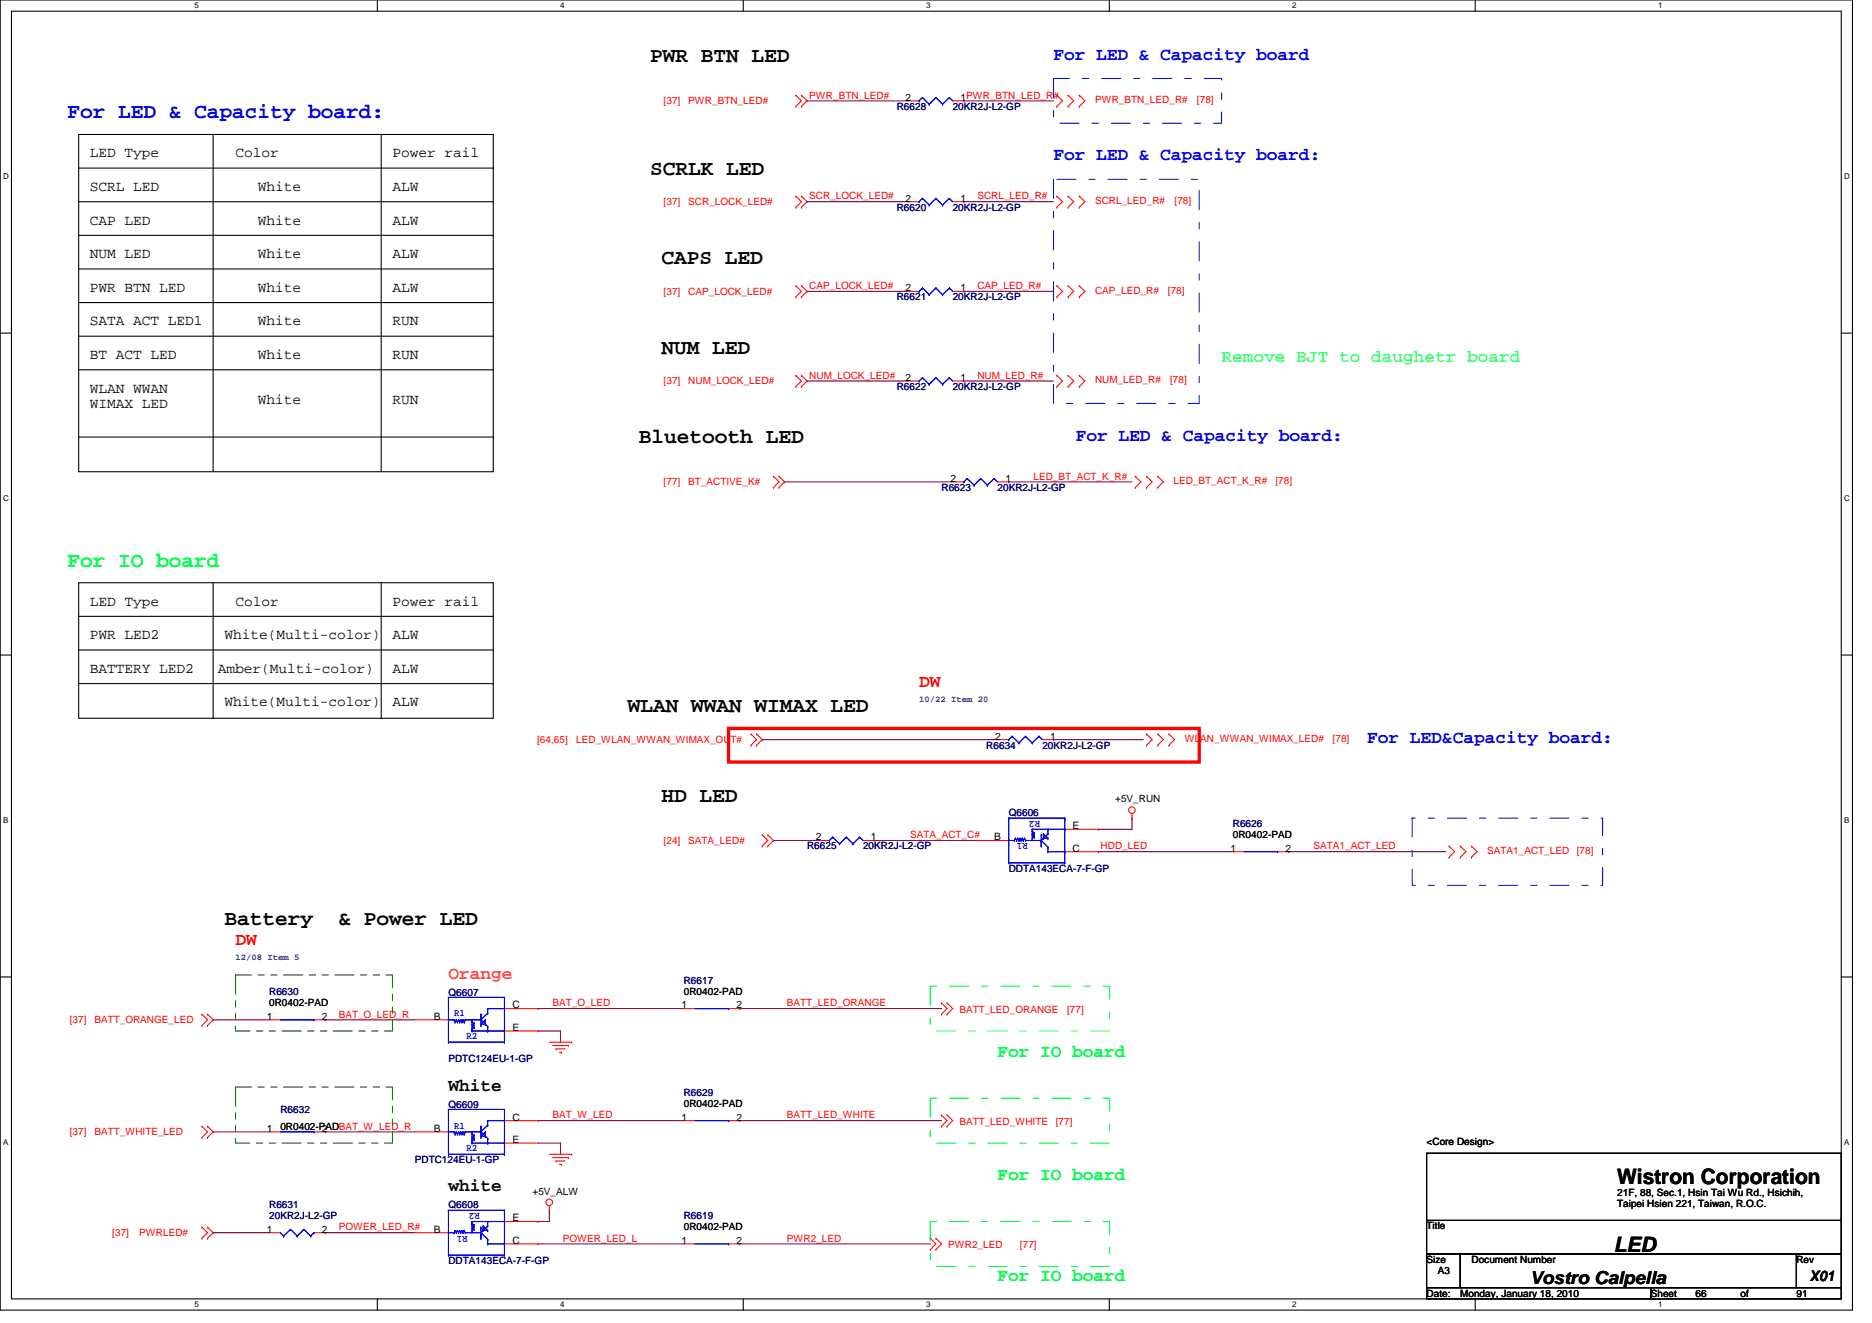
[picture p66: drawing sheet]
<svg xmlns="http://www.w3.org/2000/svg" width="297mm" height="210mm" viewBox="0 0 297 210" stroke-linecap="round" stroke-linejoin="round" font-family="sans-serif">
<defs><g id="words">
<g font-size="3.4">
<text x="103.2" y="9.9">PWR BTN LED</text>
<text x="103.2" y="27.7">SCRLK LED</text>
<text x="104.9" y="41.9">CAPS LED</text>
<text x="104.9" y="56.1">NUM LED</text>
<text x="101.4" y="70.4">Bluetooth LED</text>
<text x="99.6" y="113">WLAN WWAN WIMAX LED</text>
<text x="104.9" y="127.3">HD LED</text>
<text x="35.6" y="146.8">Battery</text>
<text x="53.7" y="146.8">&amp; Power LED</text>
<text x="256.6" y="187.9">Wistron Corporation</text>
<text x="256.1" y="198.7">LED</text>
</g>
<text font-size="3.4" fill="#00f" x="10.7" y="18.8">For LED &amp; Capacity board:</text>
<text font-size="3.4" fill="#0f0" x="10.7" y="89.9">For IO board</text>
<g font-size="2.8" fill="#00f">
<text x="167.2" y="9.5">For LED &amp; Capacity board</text>
<text x="167.2" y="25.5">For LED &amp; Capacity board:</text>
<text x="170.7" y="69.9">For LED &amp; Capacity board:</text>
<text x="217" y="117.9">For LED&amp;Capacity board:</text>
</g>
<text font-size="2.8" fill="#0ff" x="193.8" y="57.5">Remove BJT to daughetr board</text>
<g font-size="2.8" fill="#f00">
<text x="145.8" y="109">DW</text>
<text x="37.4" y="149.9">DW</text>
</g>
<text font-size="2.8" fill="#ff8000" x="71.2" y="155.3">Orange</text>
<g font-size="2.8" fill="#0f0">
<text x="158.3" y="167.7">For IO board</text>
<text x="158.3" y="187.3">For IO board</text>
<text x="158.3" y="203.3">For IO board</text>
</g>
<g font-size="2.8">
<text x="71.2" y="173">White</text>
<text x="71.2" y="189">white</text>
<text x="242.7" y="203.7">Vostro Calpella</text>
</g>
<g font-size="2.3">
<text x="14.3" y="25">LED Type</text>
<text x="37.4" y="25">Color</text>
<text x="62.3" y="25">Power rail</text>
<text x="14.3" y="30.3">SCRL LED</text>
<text x="14.3" y="35.6">CAP LED</text>
<text x="40.9" y="30.3">White</text>
<text x="40.9" y="35.6">White</text>
<text x="62.3" y="30.3">ALW</text>
<text x="62.3" y="35.6">ALW</text>
<text x="14.3" y="41">NUM LED</text>
<text x="40.9" y="41">White</text>
<text x="62.3" y="41">ALW</text>
<text x="14.3" y="46.3">PWR BTN LED</text>
<text x="40.9" y="46.3">White</text>
<text x="62.3" y="46.3">ALW</text>
<text x="14.3" y="51.6">SATA ACT LED1</text>
<text x="40.9" y="51.6">White</text>
<text x="62.3" y="51.6">RUN</text>
<text x="14.3" y="57">BT ACT LED</text>
<text x="40.9" y="57">White</text>
<text x="62.3" y="57">RUN</text>
<text x="14.3" y="62.3">WLAN WWAN</text>
<text x="14.3" y="64.8">WIMAX LED</text>
<text x="40.9" y="64.1">White</text>
<text x="62.3" y="64.1">RUN</text>
<text x="14.3" y="101.4">PWR LED2</text>
<text x="14.3" y="96.1">LED Type</text>
<text x="35.6" y="101.4">White(Multi-color)</text>
<text x="37.4" y="96.1">Color</text>
<text x="62.3" y="96.1">Power rail</text>
<text x="62.3" y="101.4">ALW</text>
<text x="14.3" y="106.7">BATTERY LED2</text>
<text x="34.5" y="106.7">Amber(Multi-color)</text>
<text x="62.3" y="106.7">ALW</text>
<text x="35.6" y="112.1">White(Multi-color)</text>
<text x="62.3" y="112.1">ALW</text>
<text x="287.2" y="203.2">X01</text>
</g>
<g font-size="1.6" fill="#f00">
<text x="105.3" y="16.5">[37]</text>
<text x="109.2" y="16.5">PWR_BTN_LED#</text>
<text x="128.4" y="15.6">PWR_BTN_LED#</text>
<text x="173.8" y="16.4">PWR_BTN_LED_R#</text>
<text x="189.9" y="16.4">[78]</text>
<text x="105.3" y="32.5">[37]</text>
<text x="109.2" y="32.5">SCR_LOCK_LED#</text>
<text x="128.4" y="31.6">SCR_LOCK_LED#</text>
<text x="155.1" y="31.6">SCRL_LED_R#</text>
<text x="173.8" y="32.4">SCRL_LED_R#</text>
<text x="186.4" y="32.4">[78]</text>
<text x="105.3" y="46.8">[37]</text>
<text x="109.2" y="46.8">CAP_LOCK_LED#</text>
<text x="128.4" y="45.9">CAP_LOCK_LED#</text>
<text x="155.1" y="45.9">CAP_LED_R#</text>
<text x="173.8" y="46.6">CAP_LED_R#</text>
<text x="185.3" y="46.6">[78]</text>
<text x="105.3" y="61">[37]</text>
<text x="109.2" y="61">NUM_LOCK_LED#</text>
<text x="128.4" y="60.1">NUM_LOCK_LED#</text>
<text x="155.1" y="60.1">NUM_LED_R#</text>
<text x="173.8" y="60.8">NUM_LED_R#</text>
<text x="185.7" y="60.8">[78]</text>
<text x="105.3" y="77">[77]</text>
<text x="109.2" y="77">BT_ACTIVE_K#</text>
<text x="164" y="76.1">LED_BT_ACT_K_R#</text>
<text x="186.2" y="76.8">LED_BT_ACT_K_R#</text>
<text x="202.4" y="76.8">[78]</text>
<text x="85.2" y="117.9">[64,65]</text>
<text x="91.4" y="117.9">LED_WLAN_WWAN_WIMAX_OUT#</text>
<text x="188" y="117.7">WLAN_WWAN_WIMAX_LED#</text>
<text x="211.5" y="117.7">[78]</text>
<text x="105.3" y="133.9">[24]</text>
<text x="109.2" y="133.9">SATA_LED#</text>
<text x="144.4" y="133">SATA_ACT_C#</text>
<text x="174.6" y="134.8">HDD_LED</text>
<text x="208.4" y="134.8">SATA1_ACT_LED</text>
<text x="236" y="135.5">SATA1_ACT_LED</text>
<text x="250.2" y="135.5">[78]</text>
<text x="53.7" y="161.4">BAT_O_LED_R</text>
<text x="87.7" y="159.7">BAT_O_LED</text>
<text x="124.9" y="159.7">BATT_LED_ORANGE</text>
<text x="152.2" y="160.7">BATT_LED_ORANGE</text>
<text x="169.3" y="160.7">[77]</text>
<text x="11.1" y="162.3">[37]</text>
<text x="15" y="162.3">BATT_ORANGE_LED</text>
<text x="87.7" y="177.4">BAT_W_LED</text>
<text x="124.9" y="177.4">BATT_LED_WHITE</text>
<text x="152.2" y="178.5">BATT_LED_WHITE</text>
<text x="167.5" y="178.5">[77]</text>
<text x="11.1" y="180.1">[37]</text>
<text x="15" y="180.1">BATT_WHITE_LED</text>
<text x="17.8" y="196.1">[37]</text>
<text x="22.1" y="196.1">PWRLED#</text>
<text x="53.7" y="195.2">POWER_LED_R#</text>
<text x="89.3" y="197">POWER_LED_L</text>
<text x="124.9" y="197">PWR2_LED</text>
<text x="150.4" y="198.1">PWR2_LED</text>
<text x="161.8" y="198.1">[77]</text>
</g>
<g font-size="1.6" fill="#000080">
<text x="142.3" y="17.4">R6628</text>
<text x="151.2" y="17.4">20KR2J-L2-GP</text>
<text x="142.3" y="33.4">R6620</text>
<text x="151.2" y="33.4">20KR2J-L2-GP</text>
<text x="142.3" y="47.6">R6621</text>
<text x="151.2" y="47.6">20KR2J-L2-GP</text>
<text x="142.3" y="61.9">R6622</text>
<text x="151.2" y="61.9">20KR2J-L2-GP</text>
<text x="149.4" y="77.9">R6623</text>
<text x="158.3" y="77.9">20KR2J-L2-GP</text>
<text x="156.5" y="118.8">R6634</text>
<text x="165.4" y="118.8">20KR2J-L2-GP</text>
<text x="160.1" y="129.4">Q6606</text>
<text x="195.6" y="131.2">R6626</text>
<text x="128.1" y="134.8">R6625</text>
<text x="136.9" y="134.8">20KR2J-L2-GP</text>
<text x="160.1" y="138.3">DDTA143ECA-7-F-GP</text>
<text x="42.7" y="157.9">R6630</text>
<text x="71.2" y="158.1">Q6607</text>
<text x="108.5" y="156.1">R6617</text>
<text x="71.2" y="168.6">PDTC124EU-1-GP</text>
<text x="108.5" y="173.9">R6629</text>
<text x="44.5" y="176.6">R6632</text>
<text x="71.2" y="175.8">Q6609</text>
<text x="65.8" y="184.6">PDTC124EU-1-GP</text>
<text x="42.7" y="191.7">R6631</text>
<text x="71.2" y="191.7">Q6608</text>
<text x="42.7" y="193.4">20KR2J-L2-GP</text>
<text x="108.5" y="193.4">R6619</text>
<text x="71.2" y="200.6">DDTA143ECA-7-F-GP</text>
</g>
<g font-size="1.6">
<text x="143.7" y="16">2</text>
<text x="152.4" y="16">1PWR_BTN_LED_R#</text>
<text x="143.7" y="32">2</text>
<text x="152.4" y="32">1</text>
<text x="143.7" y="46.2">2</text>
<text x="152.4" y="46.2">1</text>
<text x="143.7" y="60.4">2</text>
<text x="152.4" y="60.4">1</text>
<text x="150.8" y="76.4">2</text>
<text x="159.5" y="76.4">1</text>
<text x="157.9" y="117.3">2</text>
<text x="166.6" y="117.3">1</text>
<text x="170.2" y="131.6">E</text>
<text x="177" y="127.3">+5V_RUN</text>
<text x="129.5" y="133.3">2</text>
<text x="138.2" y="133.3">1</text>
<text x="157.7" y="133.3">B</text>
<text x="170.2" y="135.1">C</text>
<text x="195.3" y="135.1">1</text>
<text x="195.6" y="133">0R0402-PAD</text>
<text x="204" y="135.1">2</text>
<text x="42.4" y="161.8">1</text>
<text x="42.7" y="159.7">0R0402-PAD</text>
<text x="51.1" y="161.8">2</text>
<text x="68.8" y="161.8">B</text>
<text x="81.3" y="160">C</text>
<text x="108.1" y="160">1</text>
<text x="108.5" y="157.9">0R0402-PAD</text>
<text x="116.9" y="160">2</text>
<text x="81.3" y="163.6">E</text>
<text x="42.4" y="179.6">1</text>
<text x="44.5" y="179.2">0R0402-PADBAT_W_LED_R</text>
<text x="51.1" y="179.6">2</text>
<text x="68.8" y="179.6">B</text>
<text x="81.3" y="177.8">C</text>
<text x="108.1" y="177.8">1</text>
<text x="108.5" y="175.7">0R0402-PAD</text>
<text x="116.9" y="177.8">2</text>
<text x="81.3" y="181.3">E</text>
<text x="226.4" y="181.7">&lt;Core Design&gt;</text>
<text x="84.5" y="189.5">+5V_ALW</text>
<text x="256.6" y="189.7">21F, 88, Sec.1, Hsin Tai Wu Rd., Hsichih,</text>
<text x="256.6" y="191.5">Taipei Hsien 221, Taiwan, R.O.C.</text>
<text x="42.4" y="195.6">1</text>
<text x="51.1" y="195.6">2</text>
<text x="68.8" y="195.6">B</text>
<text x="81.3" y="193.8">E</text>
<text x="81.3" y="197.3">C</text>
<text x="108.1" y="197.3">1</text>
<text x="108.5" y="195.2">0R0402-PAD</text>
<text x="116.9" y="197.3">2</text>
<text x="226.4" y="195.1">Title</text>
<text x="226.4" y="200.4">Size</text>
<text x="228.2" y="202.2">A3</text>
<text x="233.5" y="200.4">Document Number</text>
<text x="285" y="200.4">Rev</text>
<text x="226.4" y="205.7">Date:</text>
<text x="231.7" y="205.7">Monday, January 18, 2010</text>
<text x="261.9" y="205.7">Sheet</text>
<text x="269" y="205.7">66</text>
<text x="276.2" y="205.7">of</text>
<text x="285" y="205.7">91</text>
</g>
<g font-size="1.6" fill="#00f">
<text x="165" y="130.3" transform="rotate(180 165 130.3)">R2</text>
<text x="163.1" y="133.8" transform="rotate(180 163.1 133.8)">R1</text>
<text x="72" y="161.3">R1</text>
<text x="74" y="164.8">R2</text>
<text x="72" y="179">R1</text>
<text x="74" y="182.6">R2</text>
<text x="74.2" y="196" transform="rotate(180 74.2 196)">R1</text>
<text x="76.1" y="192.5" transform="rotate(180 76.1 192.5)">R2</text>
</g>
<g font-size="1.4" fill="#400080">
<text x="145.8" y="111.4">10/22 Item 20</text>
<text x="37.4" y="152.3">12/08 Item 5</text>
</g>
<g font-size="1.3">
<text x="30.8" y="1.3">5</text>
<text x="88.9" y="1.3">4</text>
<text x="147" y="1.3">3</text>
<text x="205" y="1.3">2</text>
<text x="263.1" y="1.3">1</text>
<text x=".5" y="28.4">D</text>
<text x="292.6" y="28.4">D</text>
<text x=".5" y="79.5">C</text>
<text x="292.6" y="79.5">C</text>
<text x=".5" y="130.6">B</text>
<text x="292.6" y="130.6">B</text>
<text x=".5" y="181.7">A</text>
<text x="292.6" y="181.7">A</text>
<text x="30.8" y="207.4">5</text>
<text x="88.9" y="207.4">4</text>
<text x="147" y="207.4">3</text>
<text x="205" y="207.4">2</text>
<text x="263.1" y="207.4">1</text>
</g>
</g></defs>
<path d="M0 0h293.9v207.9h-293.9zM1.8 1.8h290.4v204.3h-290.4z" fill="none" stroke="#000" stroke-width=".17"/>
<g fill="#fff">
<path d="M30.8 .2h.7v1.4h-.7z"/>
<path d="M30.8 206.3h.7v1.4h-.7z"/>
</g>
<path d="M59.9 0v1.8M59.9 206.1v1.8" fill="none" stroke="#000" stroke-width=".17"/>
<g fill="#fff">
<path d="M88.9 .2h.7v1.4h-.7z"/>
<path d="M88.9 206.3h.7v1.4h-.7z"/>
</g>
<path d="M117.9 0v1.8M117.9 206.1v1.8" fill="none" stroke="#000" stroke-width=".17"/>
<g fill="#fff">
<path d="M147 .2h.7v1.4h-.7z"/>
<path d="M147 206.3h.7v1.4h-.7z"/>
</g>
<path d="M176 0v1.8M176 206.1v1.8" fill="none" stroke="#000" stroke-width=".17"/>
<g fill="#fff">
<path d="M205 .2h.7v1.4h-.7z"/>
<path d="M205 206.3h.7v1.4h-.7z"/>
</g>
<path d="M234.1 0v1.8M234.1 206.1v1.8" fill="none" stroke="#000" stroke-width=".17"/>
<g fill="#fff">
<path d="M263.1 .2h.7v1.4h-.7z"/>
<path d="M263.1 206.3h.7v1.4h-.7z"/>
<path d="M.5 27.3h.9v1.4h-.9z"/>
<path d="M292.6 27.3h.9v1.4h-.9z"/>
<path d="M.5 78.4h.9v1.4h-.9z"/>
<path d="M292.6 78.4h.9v1.4h-.9z"/>
</g>
<path d="M0 52.9h1.8M292.2 52.9h1.7" fill="none" stroke="#000" stroke-width=".17"/>
<g fill="#fff">
<path d="M.5 129.5h.8v1.4h-.8z"/>
<path d="M292.6 129.5h.9v1.4h-.9z"/>
</g>
<path d="M0 103.9h1.8M292.2 103.9h1.7" fill="none" stroke="#000" stroke-width=".17"/>
<g fill="#fff">
<path d="M.5 180.5h.8v1.4h-.8z"/>
<path d="M292.6 180.5h.9v1.4h-.9z"/>
</g>
<g fill="none" stroke="#000" stroke-width=".17">
<path d="M12.5 21.3h65.8v53.5h-65.8zM12.5 32h65.8M12.5 37.3h65.8M12.5 26.7h65.8M33.8 21.3v53.4M60.5 21.3v53.4M78.3 32h.1M78.3 37.3h.1M78.3 26.7h.1M12.5 53.3h65.8M12.5 48h65.8M12.5 42.7h65.8"/>
<path d="M12.5 58.7h65.8M78.3 53.3h.1M78.3 48h.1M78.3 42.7h.1M78.3 58.7h.1M12.5 69.3h65.8M33.8 74.7h.1M60.5 74.7h.1M78.3 69.3h.1M12.5 92.5h65.8v21.5h-65.8zM12.5 97.8h65.8M33.8 92.5v21.3"/>
<path d="M60.5 92.5v21.3M78.3 97.8h.1M12.5 103.1h65.8M12.5 108.5h65.8M33.8 113.8h.1M60.5 113.8h.1M78.3 103.1h.1M78.3 108.5h.1M0 155h1.8M292.2 155h1.7M226.4 183h65.8v10.6h-65.8zM226.4 193.6h65.8v5.4h-65.8z"/>
<path d="M226.4 199h5.3v5.3h-5.3zM231.7 199h53.3v5.3h-53.3zM285 199h7.2v5.3h-7.2zM226.4 204.3h35.5v1.8h-35.5zM261.9 204.3h30.3v1.8h-30.3z"/>
</g>
<g fill="none" stroke="#800040" stroke-width=".17">
<path d="M128.1 16h.1M128.1 16h16M152.9 16h.1M152.9 16h14.3M128.1 32h.1M128.1 32h16M152.9 32h.1M152.9 32h14.3M128.1 46.2h.1M128.1 46.2h16M152.9 46.2h.1M152.9 46.2h14.3"/>
<path d="M124.5 76.5h.1M124.5 76.5h26.7M128.1 60.5h.1M128.1 60.5h16M152.9 60.5h.1M152.9 60.5h14.3M160.1 76.5h.1M160.1 76.5h19.5M120.9 117.3h.1M120.9 117.3h37.4M167.2 117.3h.1M167.2 117.3h14.2"/>
<path d="M122.7 133.3h.1M122.7 133.3h7.1M138.7 133.3h.1M138.7 133.3h16M174.3 131.6h.1M174.3 135.1h.1M174.3 135.1h21.3M179.6 129.8h.1M179.6 129.8v1.8h-5.3M204.5 135.1h.1M204.5 135.1h24.9M33.8 161.8h.1"/>
<path d="M33.8 179.6h.1M33.8 161.8h8.9M33.8 179.6h8.9M51.6 161.8h.1M51.6 179.6h.1M51.6 161.8h14.2M51.6 179.6h14.2M85.4 163.6h.1M85.4 160h.1M85.4 177.8h.1M85.4 163.6h3.5M85.4 160h23.1"/>
<path d="M85.4 177.8h23.1M88.9 163.6h.1M88.9 163.6v1.8M117.4 160h.1M117.4 177.8h.1M117.4 160h32M117.4 177.8h32M33.8 195.6h.1M33.8 195.6h8.9M51.6 195.6h.1M51.6 195.6h14.2M85.4 197.4h.1"/>
<path d="M85.4 193.8h.1M85.4 197.4h23.1M85.4 181.4h3.5M87.2 192h.1M87.2 192v1.8h-1.8M88.9 181.4h.1M88.9 181.4v1.7M117.4 197.4h.1M117.4 197.4h30.2"/>
</g>
<g fill="none" stroke="#f00" stroke-width=".17">
<path d="M126.3 16.9h.1M126.3 15.1h.1M126.3 15.1l.9 .9-.9 .9M127.2 15.1h.1M127.2 16.9h.1M127.2 15.1l.9 .9-.9 .9M144.1 16h1.7M151.2 16h1.7M167.7 16.9h.1M167.7 15.1h.1M167.7 15.1l.9 .9-.9 .9M169.5 15.1h.1"/>
<path d="M169.5 16.9h.1M169.5 15.1l.9 .9-.9 .9M171.3 16.9h.1M171.3 15.1h.1M171.3 15.1l.8 .9-.8 .9M126.3 32.9h.1M126.3 31.1h.1M126.3 31.1l.9 .9-.9 .9M127.2 31.1h.1M127.2 32.9h.1M127.2 31.1l.9 .9-.9 .9M144.1 32h1.7"/>
<path d="M151.2 32h1.7M167.7 32.9h.1M167.7 31.1h.1M167.7 31.1l.9 .9-.9 .9M169.5 31.1h.1M169.5 32.9h.1M169.5 31.1l.9 .9-.9 .9M171.3 32.9h.1M171.3 31.1h.1M171.3 31.1l.8 .9-.8 .9M126.3 59.6h.1M126.3 47.1h.1"/>
<path d="M126.3 45.3h.1M126.3 59.6l.9 .9-.9 .8M126.3 45.3l.9 .9-.9 .9M127.2 59.6h.1M127.2 45.3h.1M127.2 47.1h.1M127.2 59.6l.9 .9-.9 .8M127.2 45.3l.9 .9-.9 .9M144.1 46.2h1.7M151.2 46.2h1.7M167.7 47.1h.1M167.7 45.3h.1"/>
<path d="M167.7 59.6h.1M167.7 45.3l.9 .9-.9 .9M167.7 59.6l.9 .9-.9 .8M169.5 45.3h.1M169.5 47.1h.1M169.5 59.6h.1M169.5 45.3l.9 .9-.9 .9M169.5 59.6l.9 .9-.9 .8M171.3 47.1h.1M171.3 45.3h.1M171.3 59.6h.1M171.3 45.3l.8 .9-.8 .9"/>
<path d="M171.3 59.6l.8 .9-.8 .8M122.7 77.3h.1M122.7 75.6h.1M122.7 75.6l.9 .9-.9 .8M123.6 75.6h.1M123.6 77.3h.1M123.6 75.6l.9 .9-.9 .8M126.3 61.3h.1M127.2 61.3h.1M144.1 60.5h1.7M151.2 60.5h1.7M151.2 76.5h1.7"/>
<path d="M158.3 76.5h1.8M167.7 61.3h.1M169.5 61.3h.1M171.3 61.3h.1M180.1 77.3h.1M180.1 75.6h.1M180.1 75.6l.9 .9-.9 .8M181.9 75.6h.1M181.9 77.3h.1M181.9 75.6l.9 .9-.9 .8M183.7 77.3h.1M183.7 75.6h.1"/>
<path d="M183.7 75.6l.9 .9-.9 .8M119.2 118.2h.1M119.2 116.5h.1M119.2 116.5l.9 .8-.9 .9M120.1 116.5h.1M120.1 118.2h.1M120.1 116.5l.8 .8-.8 .9M158.3 117.3h1.8M165.4 117.3h1.8M181.9 118.2h.1M181.9 116.5h.1M181.9 116.5l.9 .8-.9 .9"/>
<path d="M183.7 116.5h.1M183.7 118.2h.1M183.7 116.5l.9 .8-.9 .9M185.5 118.2h.1M185.5 116.5h.1M185.5 116.5l.9 .8-.9 .9M120.9 134.2h.1M120.9 132.5h.1M120.9 132.5l.9 .8-.9 .9M121.8 132.5h.1M121.8 134.2h.1M121.8 132.5l.9 .8-.9 .9"/>
<path d="M129.8 133.3h1.8M136.9 133.3h1.8M154.7 133.3h5.4M168.9 135.1h5.4M168.9 131.6h5.4M179.6 129.8h.1M179.6 129.1v.7M195.6 135.1h1.8M202.7 135.1h1.8M229.9 136h.1M229.9 134.2h.1M229.9 134.2l.9 .9-.9 .9"/>
<path d="M231.7 134.2h.1M231.7 136h.1M231.7 134.2l.9 .9-.9 .9M233.5 136h.1M233.5 134.2h.1M233.5 134.2l.9 .9-.9 .9M149.4 159.1h.1M149.4 159.1l.9 .9-.9 .9M150.3 159.1h.1M150.3 159.1l.9 .9-.9 .9M32 162.7h.1M32 160.9h.1"/>
<path d="M32 178.7h.1M32 160.9l.9 .9-.9 .9M32 178.7l.9 .9-.9 .9M32.9 160.9h.1M32.9 162.7h.1M32.9 178.7h.1M32.9 160.9l.9 .9-.9 .9M32.9 178.7l.9 .9-.9 .9M42.7 179.6h1.8M42.7 161.8h1.8M49.8 179.6h1.8M49.8 161.8h1.8"/>
<path d="M65.8 179.6h5.4M65.8 161.8h5.4M80 177.8h5.4M80 163.6h5.4M80 160h5.4M87.2 165.4h3.5M87.7 165.9h2.5M88.2 166.4h.1M88.2 166.4h1.5M88.8 167h.3M89.1 167h.1M90.2 165.9h.1"/>
<path d="M90.7 165.4h.1M108.5 177.8h1.8M108.5 160h1.8M115.6 177.8h1.8M115.6 160h1.8M149.4 160.9h.1M149.4 176.9h.1M149.4 178.7h.1M149.4 176.9l.9 .9-.9 .9M150.3 160.9h.1M150.3 176.9h.1M150.3 178.7h.1"/>
<path d="M150.3 176.9l.9 .9-.9 .9M32 196.5h.1M32 194.7h.1M32 180.5h.1M32 194.7l.9 .9-.9 .9M32.9 194.7h.1M32.9 196.5h.1M32.9 180.5h.1M32.9 194.7l.9 .9-.9 .9M42.7 195.6h1.8M49.8 195.6h1.8M65.8 195.6h5.4"/>
<path d="M80 181.4h5.4M80 193.8h5.4M80 197.4h5.4M87.2 192h.1M87.2 191.3v.7M87.2 183.1h3.5M87.7 183.7h2.5M88.2 184.2h.1M88.2 184.2h1.5M88.8 184.7h.3M89.1 184.7h.1M90.2 183.7h.1"/>
<path d="M90.7 183.1h.1M108.5 197.4h1.8M115.6 197.4h1.8M147.6 196.5h.1M147.6 198.2h.1M147.6 196.5l.9 .9-.9 .8M148.5 196.5h.1M148.5 198.2h.1M148.5 196.5l.9 .9-.9 .8"/>
<circle cx="179.6" cy="128.5" r=".52"/>
<circle cx="87.1" cy="190.8" r=".52"/>
</g>
<path d="M167.2 12.4h26.6v7.2h-26.6zM167.2 28.4h23.1v35.6h-23.1zM224.1 129.8h30.2v10.7h-30.2z" fill="none" stroke="#00f" stroke-width=".16" stroke-dasharray="3 2 1 2"/>
<path d="M147.6 156.5h28.5v7.1h-28.5zM147.6 174.2h28.5v7.2h-28.5zM147.6 193.8h28.5v7.1h-28.5z" fill="none" stroke="#0f0" stroke-width=".16" stroke-dasharray="3 2 1 2"/>
<path d="M115.6 115.6h74.7v5.3h-74.7z" fill="none" stroke="#f00" stroke-width=".53"/>
<path d="M37.4 154.7h24.9v8.9h-24.9zM37.4 172.5h24.9v8.9h-24.9z" fill="none" stroke="#008000" stroke-width=".16" stroke-dasharray="3 1 1 1 1 1"/>
<g fill="none" stroke="#00f" stroke-width=".17">
<path d="M145.8 16h.1M146.4 15.5h.1M146.4 15.5l1 1M146.4 15.5l-.6 .5M147.4 16.5h.1M148.5 15.5h.1M148.5 15.5l1.1 1M148.5 15.5l-1.1 1M149.6 16.5h.1M150.6 15.5h.1M150.6 15.5l.6 .5M150.6 15.5l-1 1"/>
<path d="M145.8 32h.1M146.4 31.5h.1M146.4 31.5l1 1M146.4 31.5l-.6 .5M147.4 32.5h.1M148.5 31.5h.1M148.5 31.5l1.1 1M148.5 31.5l-1.1 1M149.6 32.5h.1M150.6 31.5h.1M150.6 31.5l.6 .5M150.6 31.5l-1 1"/>
<path d="M145.8 46.2h.1M146.4 59.9h.1M146.4 45.7h.1M146.4 59.9l1 1.1M146.4 59.9l-.6 .6M146.4 45.7l1 1.1M146.4 45.7l-.6 .5M147.4 46.8h.1M148.5 59.9h.1M148.5 45.7h.1M148.5 59.9l1.1 1.1M148.5 59.9l-1.1 1.1"/>
<path d="M148.5 45.7l1.1 1.1M148.5 45.7l-1.1 1.1M149.6 46.8h.1M150.6 59.9h.1M150.6 45.7h.1M150.6 59.9l.6 .6M150.6 59.9l-1 1.1M150.6 45.7l.6 .5M150.6 45.7l-1 1.1M145.8 60.5h.1M147.4 61h.1M149.6 61h.1"/>
<path d="M152.9 76.5h.1M153.5 75.9h.1M153.5 75.9l1.1 1.1M153.5 75.9l-.6 .6M154.6 77h.1M155.6 75.9h.1M155.6 75.9l1.1 1.1M155.6 75.9l-1 1.1M156.7 77h.1M157.8 75.9h.1M157.8 75.9l.5 .6M157.8 75.9l-1.1 1.1"/>
<path d="M160.1 117.3h.1M160.6 116.8h.1M160.6 116.8l1.1 1.1M160.6 116.8l-.5 .5M161.7 117.9h.1M162.7 116.8h.1M162.7 116.8l1.1 1.1M162.7 116.8l-1 1.1M163.8 117.9h.1M164.9 116.8h.1M164.9 116.8l.5 .5M164.9 116.8l-1.1 1.1"/>
<path d="M131.6 133.3h.1M132.1 132.8h.1M132.1 132.8l1.1 1.1M132.1 132.8l-.5 .5M133.2 133.9h.1M134.3 132.8h.1M134.3 132.8l1 1.1M134.3 132.8l-1.1 1.1M135.3 133.9h.1M136.4 132.8h.1M136.4 132.8l.5 .5M136.4 132.8l-1.1 1.1"/>
<path d="M160.1 129.8h.1M160.1 136.9h.1M160.1 133.3h.8M160.1 129.8h8.8M160.1 129.8v7.1M160.1 136.9h8.8M160.9 133.3h.1M161.1 133h.1M161.1 133l-.2 .3M161.1 133l.2 .3M161.3 133.3h.1M161.5 133h.1"/>
<path d="M161.5 133l-.2 .3M161.5 133l.2 .3M161.7 133.3h.1M161.8 133h.1M161.8 133l-.1 .3M161.8 133l.2 .3M162 133.3h.1M162.2 133h.1M162.2 133l-.2 .3M162.2 133l.2 .3M162.4 133.3h.1M162.6 133h.1"/>
<path d="M162.6 133l-.2 .3M162.6 133l.1 .3M162.7 133.3h.1M162.7 133.3h2.5M163.8 133h.1M163.8 132.6h.1M163.8 132.3h.1M163.8 131.9h.1M163.8 131.6h.1M163.8 131.6h5.1M163.8 131.6v.3M163.8 133v.3"/>
<path d="M163.8 132.6l.3 .2M163.8 132.3l.3 .2M163.8 131.9l.3 .2M164.1 132.8h.1M164.1 132.5h.1M164.1 132.1h.1M164.1 132.8l-.3 .2M164.1 132.5l-.3 .1M164.1 132.1l-.3 .2M165.2 133.3h.1M165.2 134.2h.1M165.2 132.5h.1"/>
<path d="M165.2 132.5v1.7M165.2 133.3l1.1 1.1M165.6 132.3h.1M165.6 132.8h.1M165.6 133h.1M165.6 133h.7M165.6 132.3l.7 .7M165.6 132.3v.7M166.3 132.3h.1M166.3 131.6h.1M166.3 134.4h.1M166.3 135.1h.1"/>
<path d="M166.3 133h.1M166.3 135.1h2.6M166.3 132.3l-1.1 1M166.3 131.6v.7M166.3 134.4v.7M168.9 131.6h.1M168.9 135.1h.1M168.9 130h.1M168.9 129.8h.1M168.9 136.9h.1M168.9 129.8v7.1M197.4 135.1h5.3"/>
<path d="M202.7 135.1h.1M71.2 158.2h.1M71.2 158.2v7.2M71.2 158.2h8.8M80 158.2h.1M80 158.2v7.2M44.5 179.6h5.3M44.5 161.8h5.3M49.8 179.6h.1M49.8 161.8h.1M71.2 176h.1M71.2 165.4h.1"/>
<path d="M71.2 179.6h.8M71.2 176v7.1M71.2 176h8.8M71.2 161.8h.8M71.2 165.4h8.8M72 179.6h.1M72 161.8h.1M72 179.6l.2 .3M72 161.8l.2 .4M72.2 179.9h.1M72.2 162.2h.1M72.4 179.6h.1"/>
<path d="M72.4 161.8h.1M72.4 179.6l-.2 .3M72.4 179.6l.2 .3M72.4 161.8l-.2 .4M72.4 161.8l.2 .4M72.6 179.9h.1M72.6 162.2h.1M72.8 179.6h.1M72.8 161.8h.1M72.8 179.6l-.2 .3M72.8 179.6l.1 .3M72.8 161.8l-.2 .4"/>
<path d="M72.8 161.8l.1 .4M72.9 179.9h.1M72.9 162.2h.1M73.1 179.6h.1M73.1 161.8h.1M73.1 179.6l-.2 .3M73.1 179.6l.2 .3M73.1 161.8l-.2 .4M73.1 161.8l.2 .4M73.3 179.9h.1M73.3 162.2h.1M73.5 179.6h.1"/>
<path d="M73.5 161.8h.1M73.5 179.6l-.2 .3M73.5 179.6l.2 .3M73.5 161.8l-.2 .4M73.5 161.8l.2 .4M73.7 179.9h.1M73.7 162.2h.1M73.8 179.6h.1M73.8 161.8h.1M73.8 179.6h2.5M73.8 179.6l-.1 .3M73.8 161.8h2.5"/>
<path d="M73.8 161.8l-.1 .4M74.9 179.9h.1M74.9 162.2h.1M74.9 162.5h.1M74.9 162.9h.1M74.9 163.2h.1M74.9 163.6h.1M74.9 161.8v.4M74.9 163.2v.4M74.9 179.6v.3M74.9 179.9l.3 .2M74.9 163.6h5.1"/>
<path d="M74.9 162.2l.3 .1M74.9 162.5l.3 .2M74.9 162.9l.3 .1M75.2 162.3h.1M75.2 162.7h.1M75.2 163h.1M75.2 162.3l-.3 .2M75.2 162.7l-.3 .2M75.2 163l-.3 .2M76.3 179.6h.1M76.3 178.7h.1M76.3 161.8h.1"/>
<path d="M76.3 160.9h.1M76.3 162.7h.1M76.3 162.5h.1M76.3 160.9v1.8M76.3 178.7v1.8M76.3 179.6l1.1 1M76.3 161.8l1.1 1.1M76.3 162.5h.7M77 179.6h.1M77 161.8h.1M77 162.3h.1M77 162.5h.1"/>
<path d="M77 179.6l-.7 .7M77 161.8v.7M77 179.6v.7M77 161.8l-.7 .7M77.4 178.5h.1M77.4 177.8h.1M77.4 162.9h.1M77.4 163.6h.1M77.4 160.7h.1M77.4 160h.1M77.4 160v.7M77.4 162.9v.7"/>
<path d="M77.4 177.8v.7M77.4 178.5l-1.1 1.1M77.4 177.8h2.6M77.4 160.7l-1.1 1.1M77.4 160h2.6M80 177.8h.1M80 176h.1M80 163.6h.1M80 160h.1M80 165.2h.1M80 165.4h.1M80 176v7.1"/>
<path d="M110.3 177.8h5.3M110.3 160h5.3M115.6 177.8h.1M115.6 160h.1M44.5 195.6l.5 .5M45 196.1h.1M46.1 195.1h.1M46.1 195.1l-1.1 1M46.1 195.1l1.1 1M47.2 196.1h.1M48.2 195.1h.1M48.2 195.1l-1 1"/>
<path d="M48.2 195.1l1.1 1M49.3 196.1h.1M49.8 195.6h.1M49.8 195.6l-.5 .5M71.2 183.1h.1M71.2 192h.1M71.2 199.1h.1M71.2 183.1h8.8M71.2 192v7.1M71.2 195.6h.8M71.2 192h8.8M71.2 199.1h8.8"/>
<path d="M72 195.6h.1M72.2 195.2h.1M72.2 195.2l-.2 .4M72.2 195.2l.2 .4M72.4 195.6h.1M72.6 195.2h.1M72.6 195.2l-.2 .4M72.6 195.2l.2 .4M72.8 195.6h.1M72.9 195.2h.1M72.9 195.2l-.1 .4M72.9 195.2l.2 .4"/>
<path d="M73.1 195.6h.1M73.3 195.2h.1M73.3 195.2l-.2 .4M73.3 195.2l.2 .4M73.5 195.6h.1M73.7 195.2h.1M73.7 195.2l-.2 .4M73.7 195.2l.1 .4M73.8 195.6h.1M73.8 195.6h2.5M74.9 180.3h.1M74.9 180.6h.1"/>
<path d="M74.9 181h.1M74.9 181.4h.1M74.9 195.2h.1M74.9 194.9h.1M74.9 194.5h.1M74.9 194.2h.1M74.9 193.8h.1M74.9 181.4h5.1M74.9 181v.4M74.9 193.8v.4M74.9 195.2v.4M74.9 180.3l.3 .2"/>
<path d="M74.9 180.6l.3 .2M74.9 193.8h5.1M74.9 194.9l.3 .2M74.9 194.5l.3 .2M74.9 194.2l.3 .1M75.2 180.1h.1M75.2 180.5h.1M75.2 180.8h.1M75.2 195.1h.1M75.2 194.7h.1M75.2 194.3h.1M75.2 180.1l-.3 .2"/>
<path d="M75.2 180.5l-.3 .1M75.2 180.8l-.3 .2M75.2 195.1l-.3 .1M75.2 194.7l-.3 .2M75.2 194.3l-.3 .2M76.3 180.5h.1M76.3 180.3h.1M76.3 195.6h.1M76.3 196.5h.1M76.3 194.7h.1M76.3 194.7v1.8M76.3 180.3h.7"/>
<path d="M76.3 195.6l1.1 1M76.7 194.5h.1M76.7 195.1h.1M76.7 195.2h.1M76.7 195.2h.7M76.7 194.5l.7 .7M76.7 194.5v.7M77 180.1h.1M77 180.3h.1M77.4 180.6h.1M77.4 181.4h.1M77.4 194.5h.1"/>
<path d="M77.4 193.8h.1M77.4 196.6h.1M77.4 197.4h.1M77.4 195.2h.1M77.4 180.6v.8M77.4 193.8v.7M77.4 196.6v.8M77.4 194.5l-1.1 1.1M77.4 197.4h2.6M80 181.4h.1M80 183h.1M80 183.1h.1"/>
<path d="M80 193.8h.1M80 197.4h.1M80 192.2h.1M80 192h.1M80 199.1h.1M80 192v7.1M110.3 197.4h5.3M115.6 197.4h.1"/>
</g>
<use href="#words"/>
</svg>
